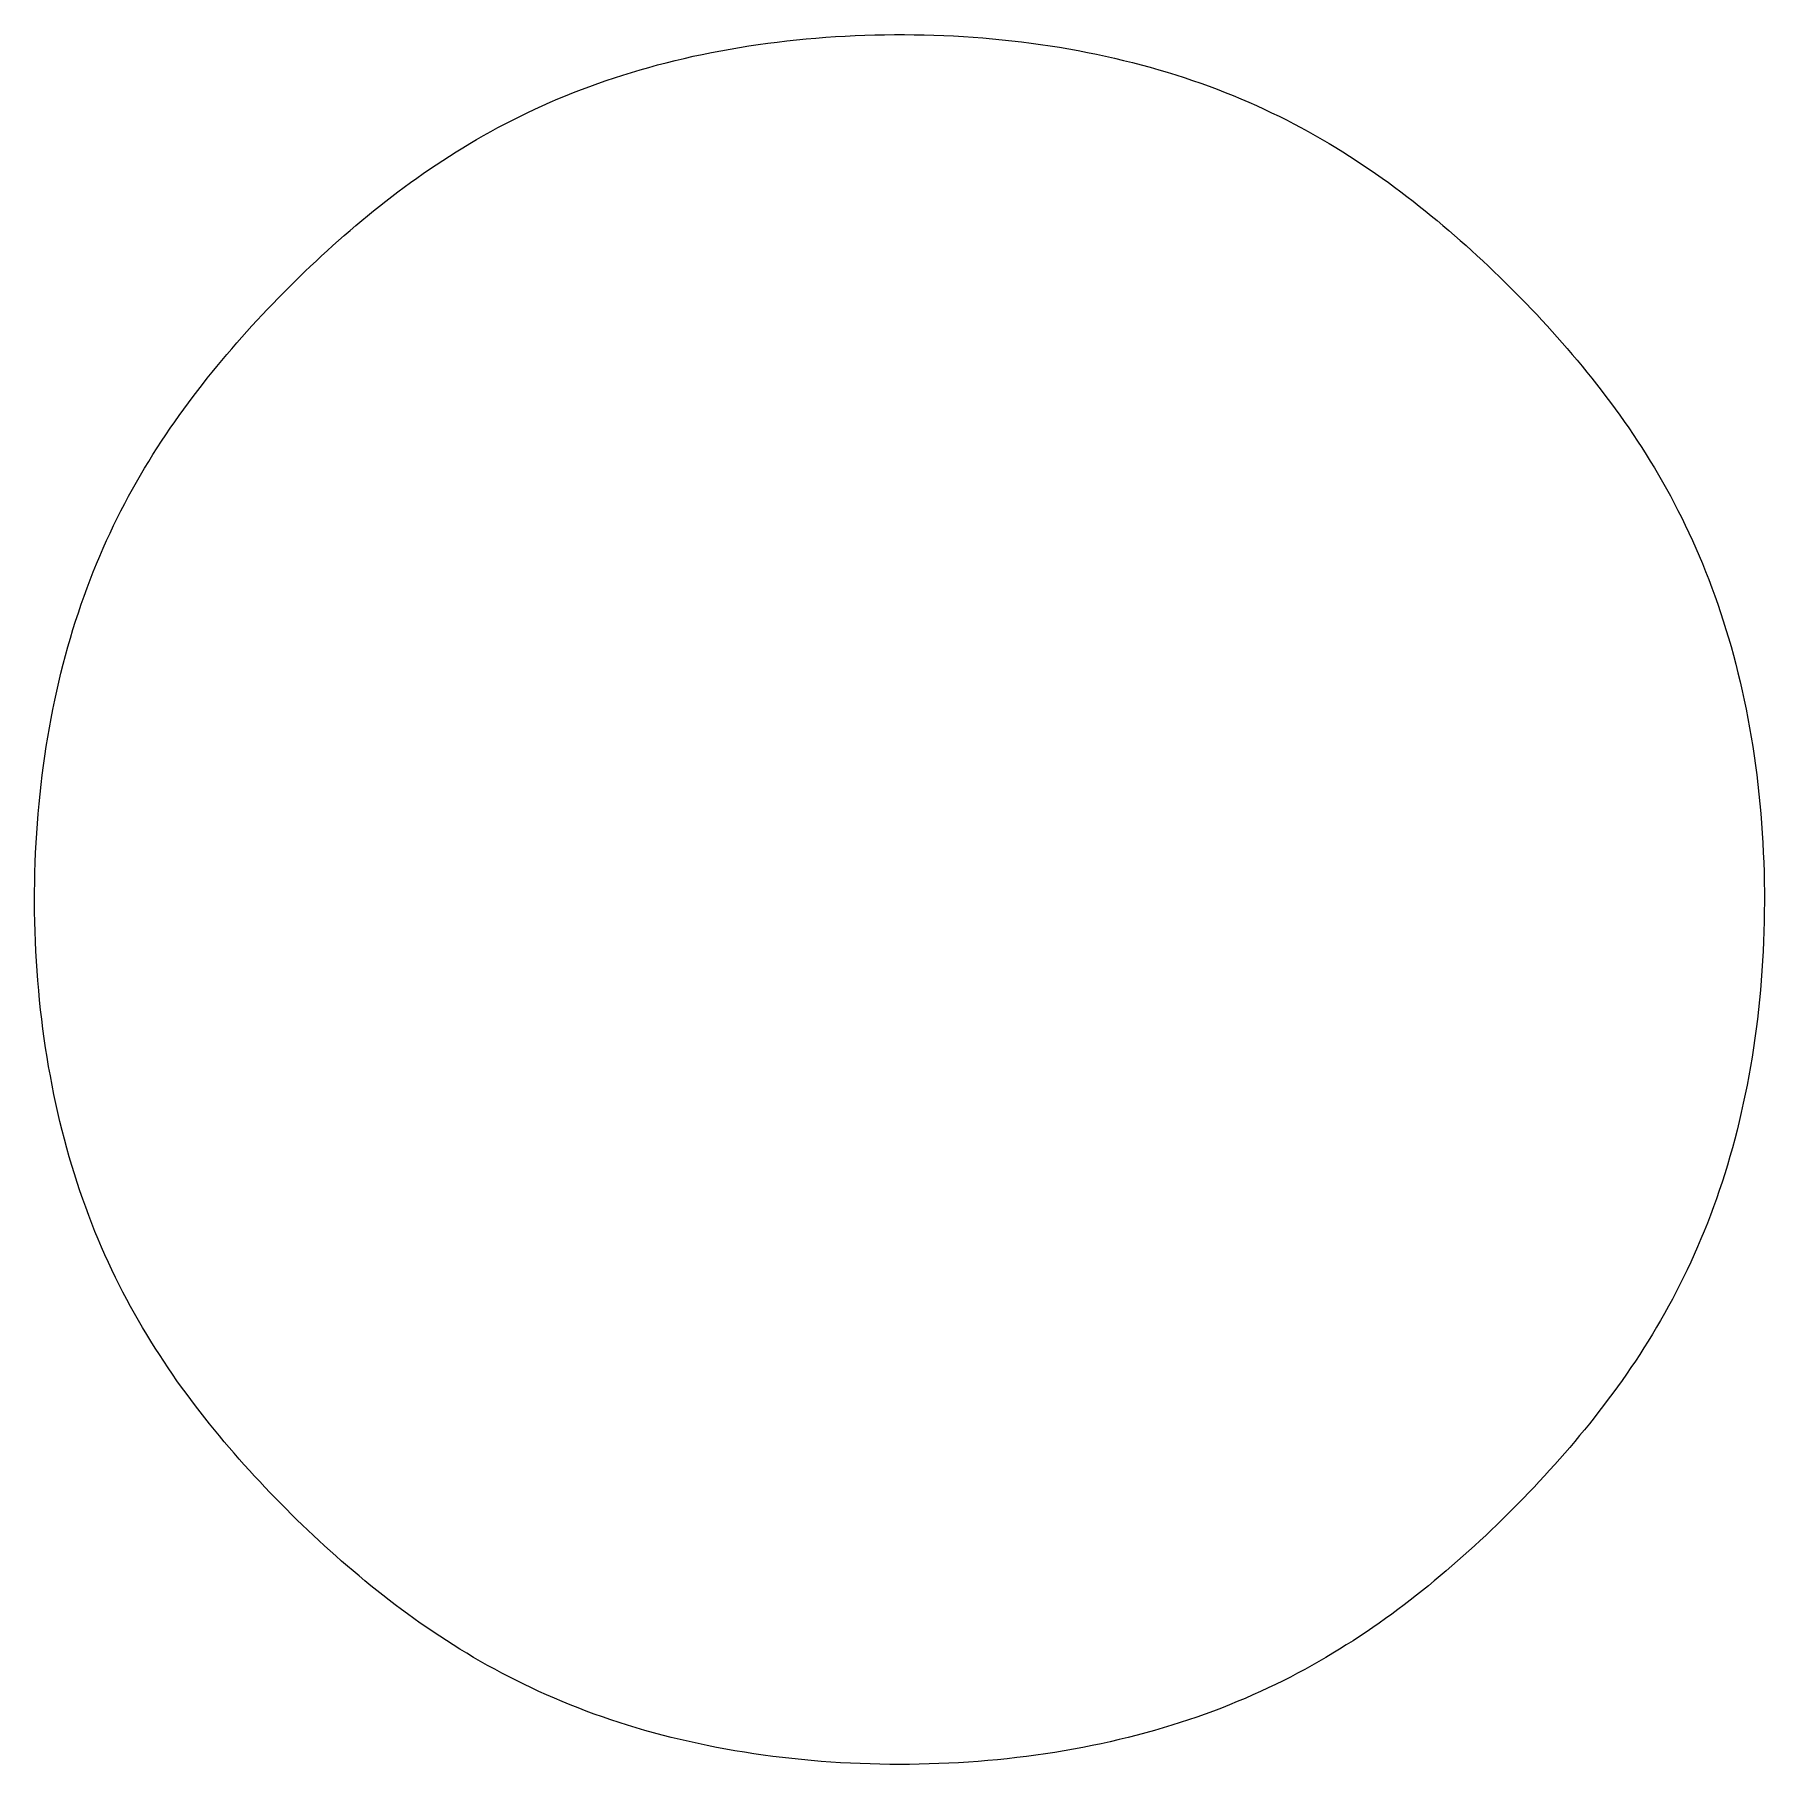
# Model space of a CAD drawing. Header units: millimetres. Extents: x 20.1 to 79.9, y 20.1 to 79.9.
import ezdxf

# ---------------------------------------------------------------- set-up
doc = ezdxf.new("R2010")
doc.units = ezdxf.units.MM
doc.layers.add('SD_B0000', color=7, linetype='Continuous')

msp = doc.modelspace()

# ---------------------------------------------------------------- linework, layer by layer
at = {"layer": 'SD_B0000'}
msp.add_lwpolyline([(48.464, 79.878), (48.804, 79.891), (49.145, 79.901), (49.486, 79.908), (49.827, 79.911), (50.168, 79.911), (50.509, 79.908), (50.85, 79.902), (51.191, 79.892), (51.531, 79.879), (51.871, 79.863), (52.21, 79.843), (52.548, 79.821), (52.885, 79.795), (53.221, 79.765), (53.555, 79.733), (53.889, 79.697), (54.221, 79.658), (54.551, 79.616), (54.88, 79.571), (55.207, 79.522), (55.533, 79.471), (55.856, 79.416), (56.177, 79.358), (56.496, 79.297), (56.813, 79.232), (57.128, 79.165), (57.44, 79.095), (57.75, 79.021), (58.058, 78.945), (58.363, 78.865), (58.665, 78.783), (58.964, 78.697), (59.261, 78.609), (59.556, 78.518), (59.847, 78.424), (60.136, 78.327), (60.422, 78.227), (60.705, 78.125), (60.985, 78.02), (61.263, 77.912), (61.537, 77.801), (61.809, 77.688), (62.078, 77.573), (62.344, 77.455), (62.607, 77.334), (62.868, 77.211), (63.126, 77.085), (63.381, 76.958), (63.633, 76.828), (63.883, 76.695), (64.13, 76.561), (64.374, 76.424), (64.616, 76.285), (64.856, 76.144), (65.093, 76.002), (65.327, 75.857), (65.56, 75.71), (65.789, 75.562), (66.017, 75.411), (66.242, 75.259), (66.466, 75.105), (66.687, 74.949), (66.906, 74.792), (67.123, 74.633), (67.338, 74.473), (67.551, 74.311), (67.763, 74.148), (67.973, 73.983), (68.181, 73.817), (68.387, 73.649), (68.591, 73.48), (68.795, 73.31), (68.996, 73.138), (69.196, 72.965), (69.395, 72.791), (69.592, 72.616), (69.787, 72.439), (69.982, 72.261), (70.175, 72.082), (70.366, 71.902), (70.557, 71.721), (70.746, 71.538), (70.934, 71.355), (71.121, 71.17), (71.306, 70.984), (71.49, 70.796), (71.673, 70.608), (71.855, 70.418), (72.036, 70.227), (72.215, 70.034), (72.393, 69.841), (72.57, 69.646), (72.746, 69.449), (72.921, 69.251), (73.094, 69.052), (73.266, 68.851), (73.437, 68.649), (73.606, 68.445), (73.774, 68.239), (73.941, 68.032), (74.106, 67.823), (74.27, 67.612), (74.432, 67.4), (74.593, 67.185), (74.752, 66.969), (74.909, 66.75), (75.065, 66.53), (75.22, 66.307), (75.372, 66.083), (75.523, 65.856), (75.672, 65.626), (75.819, 65.395), (75.964, 65.161), (76.107, 64.925), (76.248, 64.686), (76.387, 64.445), (76.524, 64.201), (76.659, 63.955), (76.792, 63.706), (76.922, 63.454), (77.051, 63.199), (77.177, 62.942), (77.3, 62.682), (77.421, 62.42), (77.54, 62.154), (77.656, 61.886), (77.769, 61.615), (77.88, 61.341), (77.989, 61.064), (78.094, 60.784), (78.197, 60.501), (78.298, 60.216), (78.395, 59.928), (78.49, 59.637), (78.582, 59.343), (78.671, 59.047), (78.757, 58.747), (78.84, 58.446), (78.92, 58.141), (78.997, 57.834), (79.072, 57.525), (79.143, 57.213), (79.211, 56.898), (79.276, 56.582), (79.338, 56.263), (79.397, 55.942), (79.453, 55.619), (79.506, 55.294), (79.555, 54.967), (79.602, 54.639), (79.645, 54.309), (79.685, 53.977), (79.721, 53.644), (79.755, 53.309), (79.785, 52.973), (79.812, 52.636), (79.836, 52.299), (79.857, 51.96), (79.874, 51.62), (79.888, 51.28), (79.899, 50.94), (79.906, 50.599), (79.911, 50.258), (79.912, 49.917), (79.909, 49.575), (79.904, 49.234), (79.895, 48.894), (79.883, 48.553), (79.867, 48.214), (79.849, 47.875), (79.827, 47.537), (79.802, 47.199), (79.773, 46.863), (79.742, 46.528), (79.707, 46.194), (79.669, 45.862), (79.627, 45.531), (79.583, 45.202), (79.535, 44.874), (79.484, 44.549), (79.43, 44.225), (79.373, 43.903), (79.312, 43.584), (79.249, 43.266), (79.182, 42.951), (79.113, 42.638), (79.04, 42.328), (78.964, 42.02), (78.886, 41.714), (78.804, 41.411), (78.719, 41.111), (78.632, 40.813), (78.541, 40.518), (78.448, 40.226), (78.351, 39.937), (78.252, 39.65), (78.151, 39.366), (78.046, 39.085), (77.939, 38.807), (77.829, 38.532), (77.717, 38.259), (77.602, 37.99), (77.484, 37.723), (77.364, 37.459), (77.242, 37.197), (77.117, 36.939), (76.99, 36.683), (76.86, 36.43), (76.728, 36.179), (76.594, 35.932), (76.458, 35.686), (76.32, 35.444), (76.18, 35.204), (76.037, 34.966), (75.893, 34.731), (75.747, 34.498), (75.598, 34.267), (75.448, 34.039), (75.297, 33.813), (75.143, 33.589), (74.988, 33.368), (74.831, 33.148), (74.673, 32.93), (74.513, 32.715), (74.351, 32.501), (74.188, 32.289), (74.024, 32.079), (73.858, 31.87), (73.691, 31.664), (73.522, 31.459), (73.352, 31.255), (73.181, 31.053), (73.008, 30.853), (72.835, 30.654), (72.66, 30.457), (72.483, 30.261), (72.306, 30.066), (72.127, 29.873), (71.947, 29.681), (71.766, 29.49), (71.584, 29.301), (71.401, 29.112), (71.216, 28.926), (71.03, 28.74), (70.843, 28.555), (70.655, 28.372), (70.466, 28.19), (70.275, 28.009), (70.083, 27.83), (69.89, 27.651), (69.695, 27.474), (69.499, 27.298), (69.301, 27.123), (69.102, 26.95), (68.902, 26.777), (68.7, 26.606), (68.496, 26.437), (68.291, 26.269), (68.084, 26.102), (67.876, 25.936), (67.666, 25.772), (67.453, 25.61), (67.239, 25.448), (67.024, 25.289), (66.806, 25.131), (66.586, 24.975), (66.364, 24.82), (66.139, 24.667), (65.913, 24.516), (65.684, 24.367), (65.453, 24.219), (65.22, 24.073), (64.984, 23.93), (64.746, 23.788), (64.506, 23.648), (64.262, 23.511), (64.017, 23.375), (63.768, 23.242), (63.517, 23.111), (63.263, 22.982), (63.007, 22.855), (62.747, 22.731), (62.485, 22.609), (62.22, 22.49), (61.953, 22.373), (61.682, 22.259), (61.409, 22.147), (61.133, 22.038), (60.854, 21.931), (60.572, 21.828), (60.287, 21.727), (59.999, 21.628), (59.709, 21.533), (59.416, 21.44), (59.12, 21.35), (58.821, 21.263), (58.52, 21.179), (58.216, 21.098), (57.91, 21.02), (57.601, 20.945), (57.29, 20.873), (56.976, 20.804), (56.66, 20.738), (56.342, 20.675), (56.022, 20.615), (55.699, 20.559), (55.375, 20.505), (55.048, 20.455), (54.72, 20.408), (54.391, 20.364), (54.059, 20.323), (53.726, 20.286), (53.392, 20.252), (53.057, 20.221), (52.72, 20.193), (52.383, 20.168), (52.044, 20.147), (51.705, 20.129), (51.365, 20.114), (51.025, 20.103), (50.684, 20.095), (50.344, 20.09), (50.003, 20.088), (49.662, 20.09), (49.321, 20.095), (48.98, 20.103), (48.64, 20.115), (48.3, 20.13), (47.961, 20.148), (47.623, 20.169), (47.286, 20.194), (46.949, 20.222), (46.614, 20.253), (46.28, 20.287), (45.948, 20.325), (45.617, 20.366), (45.287, 20.41), (44.96, 20.457), (44.634, 20.507), (44.31, 20.561), (43.988, 20.617), (43.668, 20.677), (43.35, 20.74), (43.034, 20.806), (42.721, 20.875), (42.41, 20.947), (42.102, 21.023), (41.796, 21.101), (41.492, 21.182), (41.191, 21.266), (40.893, 21.353), (40.598, 21.443), (40.305, 21.536), (40.015, 21.631), (39.728, 21.73), (39.443, 21.831), (39.162, 21.934), (38.883, 22.041), (38.607, 22.15), (38.333, 22.262), (38.063, 22.376), (37.795, 22.493), (37.531, 22.612), (37.269, 22.734), (37.009, 22.858), (36.753, 22.985), (36.499, 23.113), (36.248, 23.244), (35.999, 23.378), (35.753, 23.513), (35.51, 23.651), (35.269, 23.79), (35.031, 23.932), (34.795, 24.076), (34.561, 24.221), (34.33, 24.368), (34.101, 24.518), (33.874, 24.669), (33.649, 24.822), (33.427, 24.976), (33.207, 25.132), (32.988, 25.29), (32.772, 25.449), (32.557, 25.61), (32.345, 25.773), (32.134, 25.936), (31.925, 26.102), (31.717, 26.268), (31.512, 26.436), (31.308, 26.606), (31.105, 26.777), (30.904, 26.949), (30.705, 27.122), (30.507, 27.296), (30.31, 27.472), (30.115, 27.649), (29.921, 27.827), (29.729, 28.007), (29.537, 28.187), (29.347, 28.369), (29.159, 28.552), (28.971, 28.736), (28.785, 28.922), (28.6, 29.108), (28.417, 29.296), (28.234, 29.486), (28.053, 29.676), (27.873, 29.868), (27.694, 30.061), (27.516, 30.255), (27.34, 30.451), (27.165, 30.648), (26.991, 30.847), (26.818, 31.047), (26.647, 31.249), (26.477, 31.452), (26.308, 31.657), (26.141, 31.863), (25.975, 32.071), (25.811, 32.281), (25.648, 32.493), (25.487, 32.707), (25.327, 32.922), (25.169, 33.14), (25.012, 33.359), (24.857, 33.581), (24.704, 33.805), (24.552, 34.031), (24.402, 34.259), (24.255, 34.489), (24.109, 34.722), (23.965, 34.957), (23.822, 35.195), (23.682, 35.435), (23.544, 35.677), (23.408, 35.922), (23.275, 36.17), (23.143, 36.421), (23.014, 36.674), (22.887, 36.93), (22.762, 37.188), (22.64, 37.45), (22.52, 37.714), (22.403, 37.981), (22.288, 38.25), (22.176, 38.523), (22.066, 38.799), (21.959, 39.077), (21.855, 39.358), (21.753, 39.642), (21.654, 39.929), (21.558, 40.218), (21.465, 40.511), (21.374, 40.806), (21.287, 41.103), (21.202, 41.404), (21.12, 41.707), (21.041, 42.013), (20.965, 42.321), (20.893, 42.631), (20.823, 42.944), (20.756, 43.26), (20.692, 43.577), (20.632, 43.897), (20.574, 44.219), (20.52, 44.543), (20.469, 44.869), (20.421, 45.196), (20.376, 45.526), (20.335, 45.857), (20.296, 46.189), (20.261, 46.523), (20.229, 46.858), (20.2, 47.194), (20.175, 47.532), (20.152, 47.87), (20.133, 48.209), (20.118, 48.549), (20.105, 48.889), (20.096, 49.23), (20.09, 49.571), (20.088, 49.912), (20.088, 50.253), (20.092, 50.594), (20.099, 50.935), (20.11, 51.276), (20.124, 51.616), (20.141, 51.955), (20.161, 52.294), (20.185, 52.632), (20.211, 52.968), (20.242, 53.304), (20.275, 53.639), (20.311, 53.972), (20.351, 54.303), (20.394, 54.633), (20.44, 54.962), (20.49, 55.288), (20.542, 55.613), (20.598, 55.936), (20.657, 56.257), (20.719, 56.575), (20.784, 56.892), (20.852, 57.206), (20.924, 57.518), (20.998, 57.827), (21.075, 58.134), (21.155, 58.438), (21.239, 58.74), (21.325, 59.039), (21.414, 59.335), (21.506, 59.629), (21.601, 59.919), (21.698, 60.208), (21.799, 60.493), (21.902, 60.775), (22.008, 61.055), (22.116, 61.332), (22.227, 61.606), (22.341, 61.877), (22.457, 62.145), (22.576, 62.41), (22.697, 62.673), (22.821, 62.933), (22.947, 63.19), (23.075, 63.444), (23.206, 63.696), (23.339, 63.945), (23.474, 64.192), (23.611, 64.436), (23.75, 64.677), (23.892, 64.916), (24.035, 65.152), (24.18, 65.386), (24.327, 65.618), (24.476, 65.847), (24.627, 66.074), (24.78, 66.299), (24.934, 66.521), (25.09, 66.742), (25.247, 66.961), (25.407, 67.177), (25.567, 67.392), (25.729, 67.605), (25.893, 67.816), (26.058, 68.025), (26.225, 68.233), (26.393, 68.438), (26.562, 68.643), (26.733, 68.845), (26.904, 69.046), (27.078, 69.246), (27.252, 69.444), (27.428, 69.641), (27.604, 69.836), (27.782, 70.03), (27.962, 70.223), (28.142, 70.414), (28.324, 70.604), (28.507, 70.793), (28.691, 70.981), (28.876, 71.167), (29.062, 71.352), (29.25, 71.536), (29.439, 71.719), (29.629, 71.9), (29.821, 72.081), (30.013, 72.26), (30.207, 72.438), (30.403, 72.614), (30.6, 72.79), (30.798, 72.964), (30.998, 73.137), (31.199, 73.309), (31.402, 73.479), (31.606, 73.648), (31.812, 73.816), (32.02, 73.982), (32.23, 74.147), (32.441, 74.31), (32.654, 74.472), (32.869, 74.632), (33.086, 74.791), (33.305, 74.948), (33.526, 75.104), (33.749, 75.258), (33.974, 75.41), (34.202, 75.56), (34.432, 75.708), (34.664, 75.855), (34.898, 76), (35.135, 76.142), (35.375, 76.283), (35.617, 76.422), (35.861, 76.558), (36.108, 76.693), (36.358, 76.825), (36.61, 76.955), (36.865, 77.082), (37.123, 77.208), (37.384, 77.331), (37.647, 77.451), (37.913, 77.569), (38.182, 77.685), (38.454, 77.798), (38.729, 77.908), (39.006, 78.016), (39.287, 78.121), (39.57, 78.223), (39.856, 78.323), (40.145, 78.419), (40.437, 78.513), (40.731, 78.605), (41.028, 78.693), (41.328, 78.778), (41.63, 78.861), (41.935, 78.94), (42.243, 79.017), (42.553, 79.09), (42.865, 79.161), (43.18, 79.228), (43.497, 79.292), (43.816, 79.354), (44.138, 79.412), (44.461, 79.467), (44.787, 79.519), (45.114, 79.567), (45.443, 79.613), (45.773, 79.655), (46.106, 79.694), (46.439, 79.73), (46.774, 79.763), (47.11, 79.792), (47.447, 79.819), (47.785, 79.842), (48.124, 79.861), (48.464, 79.878)], dxfattribs=at)

doc.saveas('drawing.dxf')
